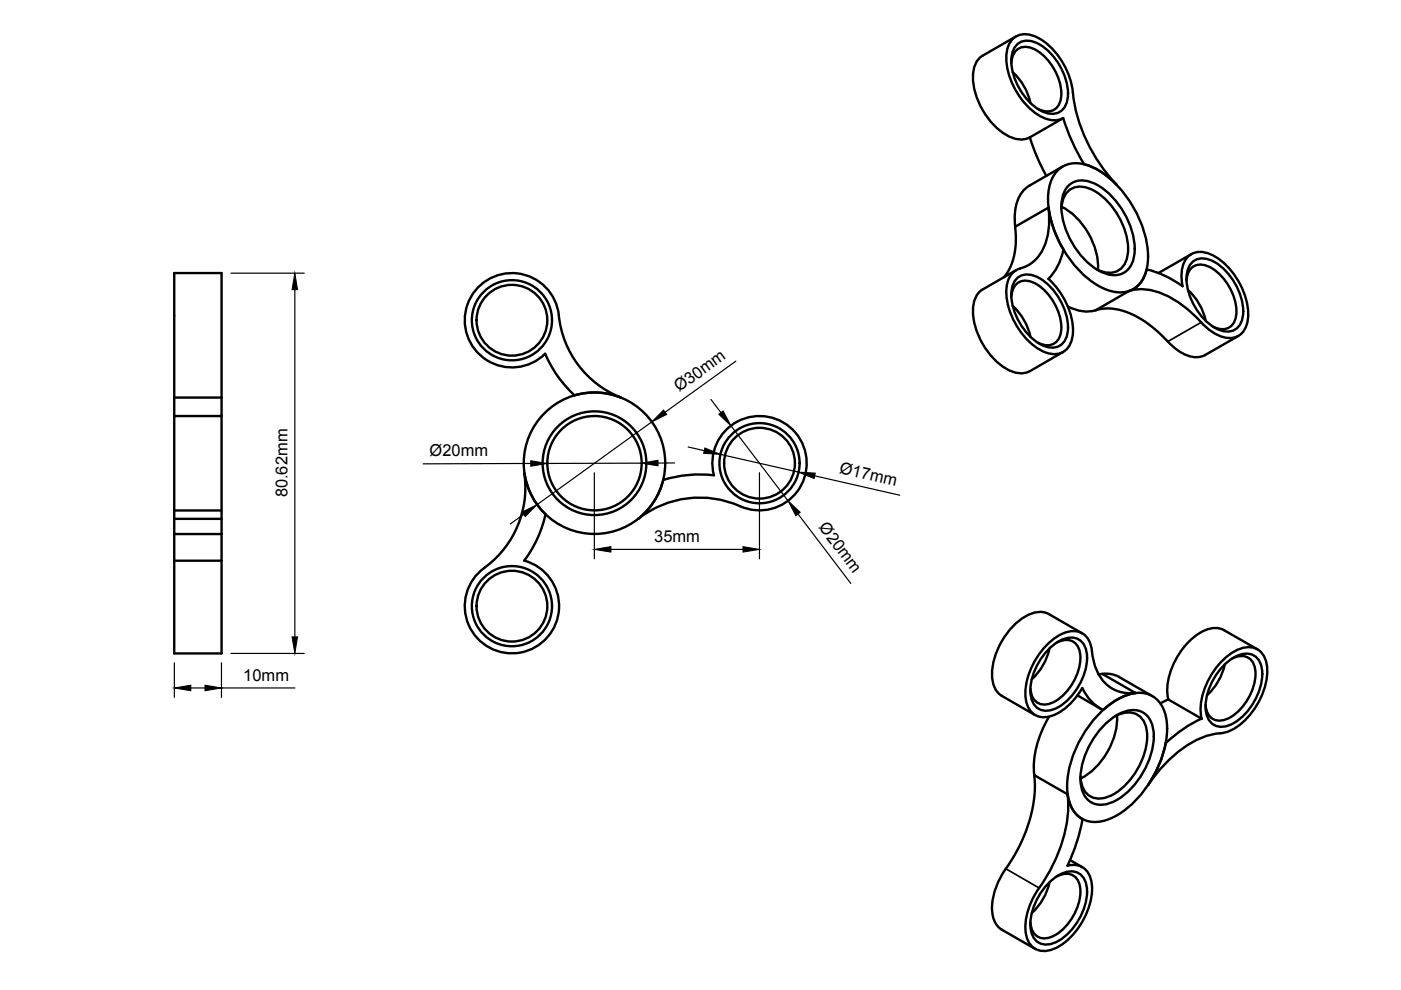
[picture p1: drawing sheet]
<svg xmlns="http://www.w3.org/2000/svg" width="297mm" height="210mm" viewBox="0 0 297 210" stroke-linecap="round" stroke-linejoin="round" font-family="sans-serif">
<defs><g id="words">
<g font-size="3.5">
<text x="144" y="83.2" transform="rotate(-36 144 83.2)">Ø30mm</text>
<text x="91.1" y="96.7">Ø20mm</text>
<text x="177.8" y="100.3" transform="rotate(13 177.8 100.3)">Ø17mm</text>
<text x="61" y="105.5" transform="rotate(-90 61 105.5)">80.62mm</text>
<text x="173.5" y="111.8" transform="rotate(53 173.5 111.8)">Ø20mm</text>
<text x="138.7" y="114.9">35mm</text>
<text x="51.6" y="144.3">10mm</text>
</g>
</g></defs>
<!-- layer: Visible -->
<g fill="none" stroke="#000" stroke-width=".51">
<path d="M208.4 11.8a5 5 0 0 0-2.1 4.6 15.3 15.3 0 0 0 7.9 12.7 4.7 4.7 0 0 0 4.1 0M214.4 13.3a3.1 3.1 0 0 1 1.4-2.9 3.1 3.1 0 0 1 3.2-.1 11.3 11.3 0 0 1 6 10.4 3.1 3.1 0 0 1-1.7 2.7 3.1 3.1 0 0 1-3.2-.3M214.7 15.3a12.4 12.4 0 0 1 3.8 6.5M215.4 7.7l-7 4.1M215.6 9.5a3.9 3.9 0 0 1 4.8-.1 12.9 12.9 0 0 1 6 11.5 3.4 3.4 0 0 1-5 2.9 12.6 12.6 0 0 1-6.9-12l.2-.9zM227.5 19.6a15.3 15.3 0 0 0-8.2-11.9 4 4 0 0 0-5.8 2.9 14.2 14.2 0 0 0 3.9 11.4 8.5 8.5 0 0 0 6.6 3.5l1.4-.4M227.5 19.6a33.9 33.9 0 0 0 9.2 19.6M218.3 39.4a7.3 7.3 0 0 0-3.2 6.3l.1 2.4M224.5 35.9a6.3 6.3 0 0 1 7.1-.5 22.7 22.7 0 0 1 11.3 14.8 11.6 11.6 0 0 1-1.1 9.8 6.1 6.1 0 0 1-7.8 1.2 22.7 22.7 0 0 1-11.3-14.8 11.6 11.6 0 0 1 1.2-9.8zM225.3 35.3l-7.1 4.1M225.4 25l-7.1 4.1a42.7 42.7 0 0 0 3.5 8.2M225.4 25a43.3 43.3 0 0 0 4.4 9.8"/>
<path d="M226.7 39.3a4.6 4.6 0 0 1 5.1-.5 16.5 16.5 0 0 1 8.7 15.2 4.4 4.4 0 0 1-6.6 3.8 16.5 16.5 0 0 1-8.8-15.2 5.4 5.4 0 0 1 1.6-3.3zM229.8 34.8a14.6 14.6 0 0 1 6.9 4.4M215.2 48.1a13.7 13.7 0 0 1-2.4 10.7M215.4 57.3l-7 4.1M215.6 59.1a3.9 3.9 0 0 1 4.8-.1 12.9 12.9 0 0 1 6 11.5 3.4 3.4 0 0 1-5 2.9 12.6 12.6 0 0 1-6.9-12l.2-.9zM222.3 44a14.5 14.5 0 0 1-1.9 10 7.3 7.3 0 0 1-4.1 2.9M222.3 44l-7.1 4.1M222.3 44a23.2 23.2 0 0 0 3.2 8.9 12.4 12.4 0 0 1-3.2 6.2 15 15 0 0 1 5.1 12.3 3.9 3.9 0 0 1-5.7 3.3 14.9 14.9 0 0 1-8.3-13.9 4.2 4.2 0 0 1 2.9-3.9M225 44.2a4.3 4.3 0 0 1 3.4-4.6 8 8 0 0 1 6.5 3.2 15.1 15.1 0 0 1 4.2 11 4 4 0 0 1-5.7 3.7l-1-.4M225.1 43.8a15.2 15.2 0 0 1 7.7 13.4M243.1 57.1a20.7 20.7 0 0 1 7.6 3.6 6.9 6.9 0 0 1 1.4-6.5 4.7 4.7 0 0 1 5.6 .2 15.2 15.2 0 0 1 6.9 13.4 4 4 0 0 1-6.2 3.4 13.8 13.8 0 0 1-4.9-4.1 18.7 18.7 0 0 0-10.9-5.8l-2.2 .1-1 .3a6 6 0 0 0 3.7-4.6zM251.6 59.5a3.1 3.1 0 0 1 1.3-2.9 3.1 3.1 0 0 1 3.2-.1 11.3 11.3 0 0 1 6 10.3 3.1 3.1 0 0 1-1.7 2.8 3.1 3.1 0 0 1-3.2-.3"/>
<path d="M252.6 53.9l-7 4M252.7 55.6a3.9 3.9 0 0 1 4.9 0 12.9 12.9 0 0 1 5.9 11.5 3.4 3.4 0 0 1-5 2.9 12.6 12.6 0 0 1-6.9-12l.3-.9zM101.5 60.7a10 10 0 0 1 10.4-2.2 10 10 0 0 1 6.6 8.4 21 21 0 0 0 13.1 17.4 15 15 0 0 0-9.8-.5 25.3 25.3 0 0 1-6.2-8.8 10 10 0 0 1-14.2-.1 10 10 0 0 1 .1-14.2zM208.4 61.3a5 5 0 0 0-2.1 4.6 15.3 15.3 0 0 0 7.9 12.7 4.7 4.7 0 0 0 4.1 .1M214.4 62.9a3.1 3.1 0 0 1 1.4-2.9 3.1 3.1 0 0 1 3.2-.1 11.3 11.3 0 0 1 6 10.3 3.1 3.1 0 0 1-1.7 2.8 3.1 3.1 0 0 1-3.2-.3M214.7 64.9a12.4 12.4 0 0 1 3.8 6.5M225.4 74.6l-7.1 4.1M226.4 65a7.8 7.8 0 0 0 5.9 .8M239.4 61.7l-7.1 4.1a11.8 11.8 0 0 1 9.8 2 32.3 32.3 0 0 1 6.3 5.4 7 7 0 0 0 6.4 2.4l.7-.3M251.9 61.5a12.4 12.4 0 0 1 3.7 6.5M262.6 71.2l-7.1 4.1M36.9 84.3v-26.4h10.1v26.4"/>
<path d="M36.9 84.3v3.9M36.9 84.3h10.1M47 88.2v21.8M47 84.3v3.9h-10.1v20M36.9 113.2v25.3h10.1v-19.6M36.9 108.2v1.8M36.9 118.9h10.1M36.9 108.2h10.1M47 113.2v5.7M47 110v3.2M47 110h-10.1v3.2h10.1M111.2 100.4a21.4 21.4 0 0 1-9.4 20.7 10 10 0 0 0 .8 15.4 10 10 0 0 0 14.9-3.6 10 10 0 0 0-6.3-14 25.9 25.9 0 0 0 4.5-9.8"/>
<path d="M111.2 100.4a15 15 0 0 0 4.5 8.7M140.6 101.8a26.1 26.1 0 0 1 10.8-1 10 10 0 0 1 9.3-12.6 10 10 0 0 1 10.2 12 10 10 0 0 1-14 7.1 21 21 0 0 0-21.6 2.7 15.1 15.1 0 0 0 5.3-8.2zM222.5 137.5a12.4 12.4 0 0 1-3.7 6.5M222.7 137.3a6 6 0 0 1 5.3-2 3.9 3.9 0 0 1 2.5 4.2 12.9 12.9 0 0 1-7 10.9 3.4 3.4 0 0 1-5-2.9 12.8 12.8 0 0 1 4.2-10.2zM224.1 136.2a3.1 3.1 0 0 1 3.2-.3 3.1 3.1 0 0 1 1.7 2.8 11.3 11.3 0 0 1-6 10.3 3.1 3.1 0 0 1-3.2-.1 3.1 3.1 0 0 1-1.3-2.9M229.5 134.3l-7.1-4.1a5 5 0 0 0-5 .5 15.3 15.3 0 0 0-7 13.3 4.7 4.7 0 0 0 2 3.5l7.1 4.1M231.5 138.1a4.1 4.1 0 0 0-6.2-3.8 15.2 15.2 0 0 0-7.9 13.2 4.4 4.4 0 0 0 3.3 4.5 8.2 8.2 0 0 0 6.6-3.2l2.2-2.9a9.7 9.7 0 0 0 4.4 4.6 13.2 13.2 0 0 1 6.9-3.6M231.5 138a9.5 9.5 0 0 0 5 8.4 8.3 8.3 0 0 0 4.3 .5M259.5 133.6l7.1 4.1M259.5 133.6a5 5 0 0 0-4.9 .5 15.2 15.2 0 0 0-7.1 13.3l.2 .9M261.2 139.6a3.1 3.1 0 0 1 3.2-.3 3.1 3.1 0 0 1 1.7 2.8 11.3 11.3 0 0 1-5.9 10.3 3.1 3.1 0 0 1-3.2-.1 3.1 3.1 0 0 1-1.4-2.9M222.4 152a20.6 20.6 0 0 0-3.1 12.3"/>
<path d="M228.4 147.4l4.9 2.9M232.9 142.9h.8l7.1 4M233.5 150.9a11.5 11.5 0 0 1 9-3.9 6.2 6.2 0 0 1 4.9 6.1 22.8 22.8 0 0 1-7.2 17.2 11.5 11.5 0 0 1-9 3.9 6.2 6.2 0 0 1-4.9-6.1 22.8 22.8 0 0 1 7.2-17.2zM233.7 142.9l1.3-.1 1.7 .5 7.6 4.3M234 153.8a9.3 9.3 0 0 1 6.8-3.2 4.4 4.4 0 0 1 3.8 4.3 16.5 16.5 0 0 1-8.8 15.2 4.4 4.4 0 0 1-6.7-3.9 16.5 16.5 0 0 1 4.9-12.4zM236.5 151.8a4.3 4.3 0 0 1 5.7 .6 8 8 0 0 1 .5 7.3 15.1 15.1 0 0 1-7.4 9.1 4 4 0 0 1-6.1-3l-.1-1.2M236.8 151.7a15.2 15.2 0 0 1-7.7 13.4M247.7 148.3l7.1 4.1M247.7 148.3l-1.7 .8M254.8 152.4a27.6 27.6 0 0 0-7.6 5.2M254.8 152.4a13.8 13.8 0 0 1 3.5-11.4 9.6 9.6 0 0 1 6.4-3.8 4.1 4.1 0 0 1 4 4.4 15 15 0 0 1-8.3 13.5l-.8 .3a17.4 17.4 0 0 0-11 5.1l-3.2 3.3-2 2.7a24.7 24.7 0 0 0 3.8-8.9M259.7 140.9a12.4 12.4 0 0 1-3.8 6.5"/>
<path d="M259.9 140.7a6 6 0 0 1 5.3-2 3.9 3.9 0 0 1 2.4 4.2 12.9 12.9 0 0 1-7 10.9 3.4 3.4 0 0 1-4.9-2.9 12.8 12.8 0 0 1 4.2-10.2zM226.3 168.4l-7-4.1a29.4 29.4 0 0 1-5.4 19 15 15 0 0 0-3.5 10.3 4.5 4.5 0 0 0 2 3.5l7.1 4.1M226.4 168.4a6.6 6.6 0 0 0 3.1 5.3 39.7 39.7 0 0 1-3.2 9.9 3.8 3.8 0 0 1 5.1 3.1 14.2 14.2 0 0 1-4 11.5 9.1 9.1 0 0 1-6.3 3.4 3.9 3.9 0 0 1-3.6-3.8 13.9 13.9 0 0 1 2.8-9.5 31.2 31.2 0 0 0 6.2-18.6zM222.5 187.1a12.4 12.4 0 0 1-3.7 6.5M222.7 186.8a6 6 0 0 1 5.3-1.9 3.9 3.9 0 0 1 2.5 4.1 12.9 12.9 0 0 1-7 10.9 3.4 3.4 0 0 1-5-2.9 12.8 12.8 0 0 1 4.2-10.2zM224.1 185.8a3.1 3.1 0 0 1 3.2-.3 3.1 3.1 0 0 1 1.7 2.7 11.3 11.3 0 0 1-6 10.4 3.1 3.1 0 0 1-3.2-.1 3.1 3.1 0 0 1-1.3-2.9M226.9 182.4l2.6 1.5"/>
<circle cx="108.5" cy="67.9" r="8.5"/>
<circle cx="108.5" cy="67.9" r="7.5"/>
<circle cx="126" cy="98.2" r="15"/>
<circle cx="126" cy="98.2" r="11"/>
<circle cx="126" cy="98.2" r="10"/>
<circle cx="161" cy="98.2" r="8.5"/>
<circle cx="161" cy="98.2" r="7.5"/>
<circle cx="108.5" cy="128.5" r="8.5"/>
<circle cx="108.5" cy="128.5" r="7.5"/>
</g>
<!-- layer: Visible Narrow -->
<path d="M254.7 68.4l-7.1 4M213.3 184.2l7 4.1" fill="none" stroke="#000" stroke-width=".36"/>
<!-- layer: Dimensions -->
<g fill="none" stroke="#000" stroke-width=".25">
<path d="M49 57.9h15.5M62.5 61.4v73.6M156 76.6l-15 10.8M112.5 98.3h-22.8M136 98.2l-20 .1M138.2 89.5l-24.3 17.5M143 98.2h-3.5M145.9 94.8l3.4 .8M150.7 84.7l2.2 2.8M152.7 96.3l16.6 3.8M155 90.3l12.1 15.9M111 109.1l-2.8 2"/>
<path d="M126 100.2v18.3M129.5 116.5h28M161 100.2v18.3M169.2 109l11.2 14.7M172.7 100.9l18.1 4.1M49 138.5h15.5M37 140.5v7.4M40.5 145.9h3M47 140.5v7.4M47 145.9h15.5"/>
</g>
<g fill="#000" stroke="#000" stroke-width=".21">
<path d="M62.5 57.9l.6 3.5h-1.2zM112.5 97.7l3.5 .6-3.5 .6zM136 98.2l3.5-.6v1.2zM140.7 86.9l.7 1-3.2 1.6zM149.4 95l3.3 1.3-3.5-.2zM152.4 87.8l.9-.7 1.7 3.2zM110.7 108.6l3.2-1.6-2.5 2.5zM126 116.5l3.5-.6v1.2zM157.5 115.9l3.5 .6-3.5 .6zM167.1 106.2l2.6 2.4-1 .7zM169.3 100.1l3.6 .2-.3 1.2zM61.9 135h1.2l-.6 3.5z"/>
<path d="M37 145.9l3.5-.6v1.2zM43.5 145.3l3.5 .6-3.5 .6z"/>
</g>
<use href="#words"/>
</svg>
